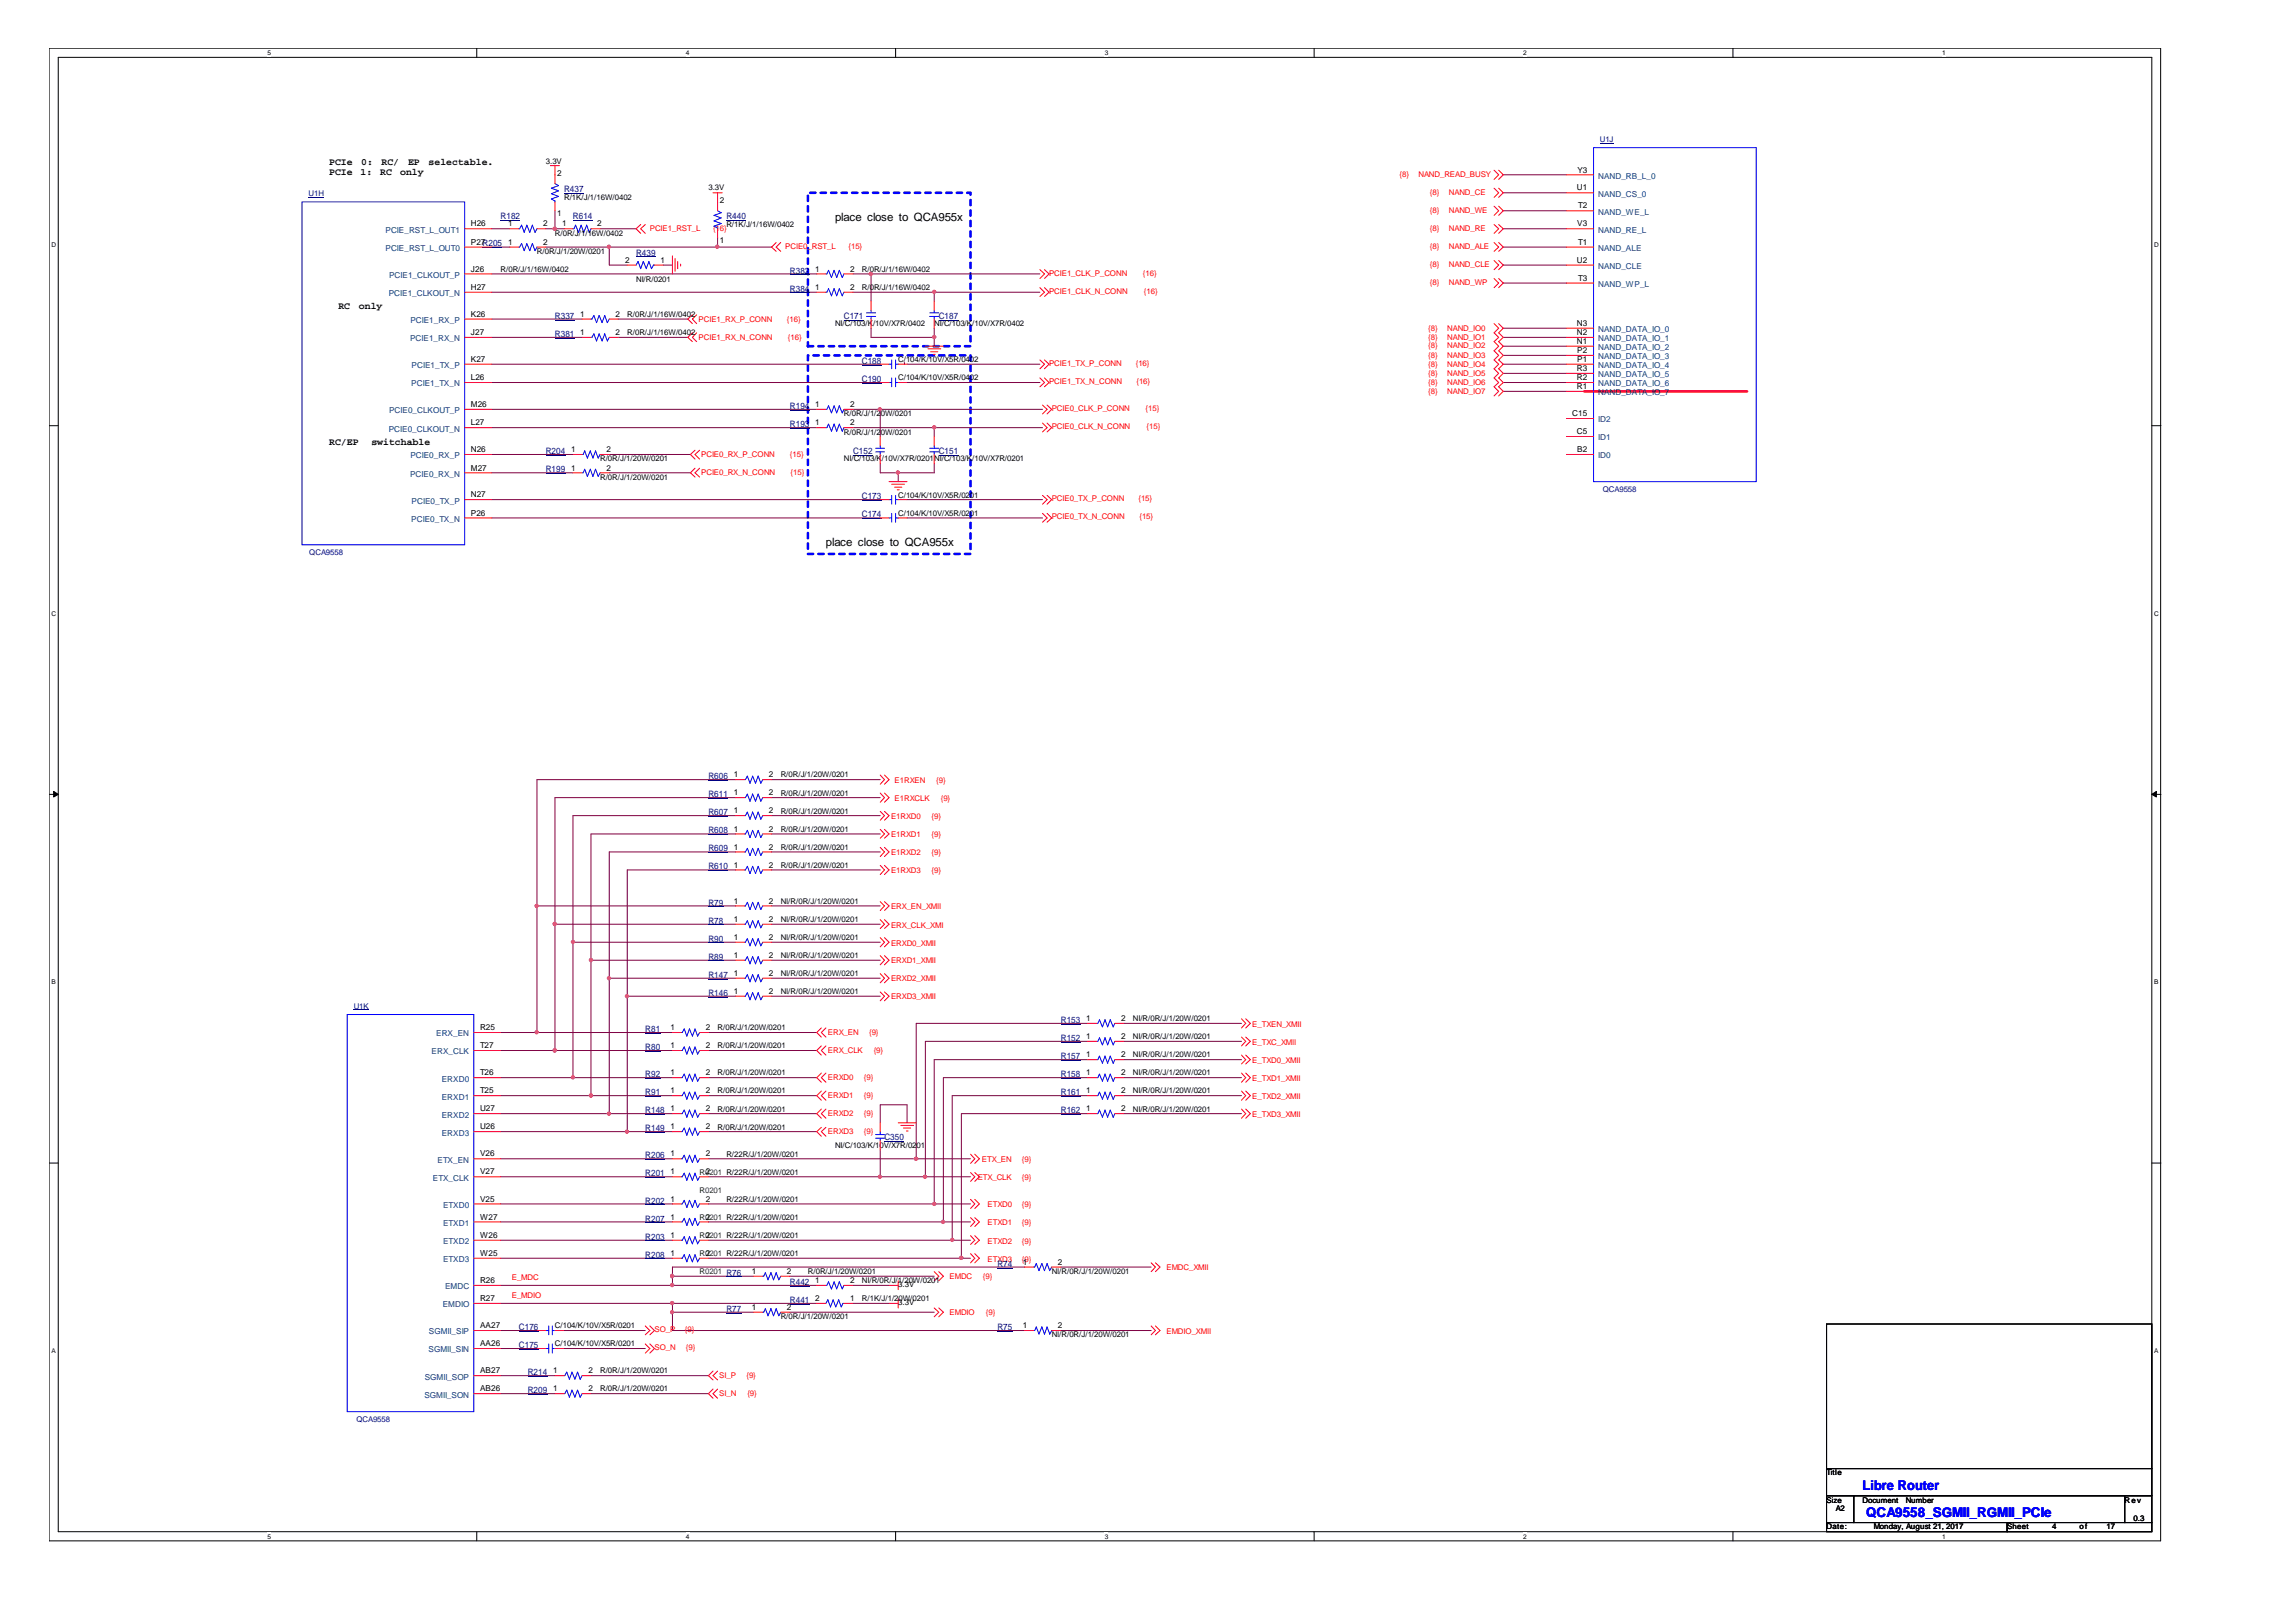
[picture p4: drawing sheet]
<svg xmlns="http://www.w3.org/2000/svg" width="297mm" height="210mm" viewBox="0 0 297 210" stroke-linecap="round" stroke-linejoin="round" font-family="sans-serif">
<defs><g id="words">
<g font-size="1.7" fill="#00f">
<text x="241" y="192.8">Libre Router</text>
<text x="241.4" y="196.3">QCA9558_SGMII_RGMII_PCIe</text>
</g>
<g font-size="1.5">
<text x="108" y="28.6">place close to QCA955x</text>
<text x="106.8" y="70.7">place close to QCA955x</text>
</g>
<g font-size="1.3">
<text x="42.6" y="21.4">PCIe</text>
<text x="42.6" y="22.6">PCIe</text>
<text x="46.7" y="22.6">1:</text>
<text x="46.7" y="21.4">0:</text>
<text x="49.2" y="22.6">RC</text>
<text x="49.4" y="21.4">RC/</text>
<text x="51.8" y="22.6">only</text>
<text x="52.8" y="21.4">EP</text>
<text x="55.5" y="21.4">selectable.</text>
<text x="43.8" y="40">RC</text>
<text x="46.4" y="40">only</text>
<text x="42.6" y="57.5">RC/EP</text>
<text x="48" y="57.5">switchable</text>
</g>
<g font-size="1.1">
<text x="72.1" y="22.7">2</text>
<text x="204.1" y="22.3">Y3</text>
<text x="60.9" y="29.3">H26</text>
<text x="65.7" y="29.3">1</text>
<text x="70.3" y="29.3">2</text>
<text x="72.1" y="27.9">1</text>
<text x="72.7" y="29.3">1</text>
<text x="77.3" y="29.3">2</text>
<text x="93.1" y="26.3">2</text>
<text x="204" y="24.7">U1</text>
<text x="204" y="29.3">V3</text>
<text x="204.2" y="27">T2</text>
<text x="60.9" y="31.7">P27R205</text>
<text x="60.9" y="35.2">J26</text>
<text x="65.7" y="31.7">1</text>
<text x="70.3" y="31.7">2</text>
<text x="80.9" y="34">2</text>
<text x="85.5" y="34">1</text>
<text x="93.1" y="31.4">1</text>
<text x="105.5" y="35.2">1</text>
<text x="110" y="35.2">2</text>
<text x="204" y="34">U2</text>
<text x="204.2" y="31.7">T1</text>
<text x="60.9" y="37.5">H27</text>
<text x="60.9" y="41">K26</text>
<text x="75.1" y="41">1</text>
<text x="79.6" y="41">2</text>
<text x="105.5" y="37.5">1</text>
<text x="110" y="37.5">2</text>
<text x="204.2" y="36.3">T3</text>
<text x="60.9" y="43.4">J27</text>
<text x="60.9" y="46.8">K27</text>
<text x="75.1" y="43.4">1</text>
<text x="79.6" y="43.4">2</text>
<text x="204" y="42.2">N3</text>
<text x="204" y="43.4">N2</text>
<text x="204" y="44.5">N1</text>
<text x="204" y="45.7">P2</text>
<text x="204" y="46.8">P1</text>
<text x="60.9" y="49.2">L26</text>
<text x="60.9" y="52.7">M26</text>
<text x="105.5" y="52.7">1</text>
<text x="110" y="52.7">2</text>
<text x="203.4" y="53.9">C15</text>
<text x="204" y="48">R3</text>
<text x="204" y="49.2">R2</text>
<text x="204" y="50.3">R1</text>
<text x="60.9" y="55">L27</text>
<text x="60.9" y="58.5">N26</text>
<text x="73.9" y="58.5">1</text>
<text x="78.4" y="58.5">2</text>
<text x="105.5" y="55">1</text>
<text x="110" y="55">2</text>
<text x="204" y="56.2">C5</text>
<text x="204" y="58.5">B2</text>
<text x="60.9" y="60.9">M27</text>
<text x="60.9" y="64.4">N27</text>
<text x="73.9" y="60.9">1</text>
<text x="78.4" y="60.9">2</text>
<text x="60.9" y="66.7">P26</text>
<text x="95" y="100.6">1</text>
<text x="99.5" y="100.6">2</text>
<text x="95" y="107.6">1</text>
<text x="95" y="102.9">1</text>
<text x="95" y="105.3">1</text>
<text x="99.5" y="107.6">2</text>
<text x="99.5" y="102.9">2</text>
<text x="99.5" y="105.3">2</text>
<text x="95" y="110">1</text>
<text x="95" y="112.3">1</text>
<text x="99.5" y="110">2</text>
<text x="99.5" y="112.3">2</text>
<text x="95" y="116.9">1</text>
<text x="95" y="119.3">1</text>
<text x="99.5" y="116.9">2</text>
<text x="99.5" y="119.3">2</text>
<text x="95" y="121.6">1</text>
<text x="95" y="124">1</text>
<text x="99.5" y="121.6">2</text>
<text x="99.5" y="124">2</text>
<text x="95" y="126.3">1</text>
<text x="95" y="128.6">1</text>
<text x="99.5" y="126.3">2</text>
<text x="99.5" y="128.6">2</text>
<text x="62.1" y="135.7">T27</text>
<text x="62.1" y="133.3">R25</text>
<text x="86.7" y="133.3">1</text>
<text x="86.7" y="135.7">1</text>
<text x="91.3" y="133.3">2</text>
<text x="91.3" y="135.7">2</text>
<text x="140.5" y="136.8">1</text>
<text x="140.5" y="132.1">1</text>
<text x="140.5" y="134.5">1</text>
<text x="145" y="136.8">2</text>
<text x="145" y="132.1">2</text>
<text x="145" y="134.5">2</text>
<text x="62.1" y="139.2">T26</text>
<text x="62.1" y="141.5">T25</text>
<text x="62.1" y="143.8">U27</text>
<text x="86.7" y="139.2">1</text>
<text x="86.7" y="141.5">1</text>
<text x="86.7" y="143.8">1</text>
<text x="91.3" y="139.2">2</text>
<text x="91.3" y="141.5">2</text>
<text x="91.3" y="143.8">2</text>
<text x="140.5" y="143.8">1</text>
<text x="140.5" y="139.2">1</text>
<text x="140.5" y="141.5">1</text>
<text x="145" y="143.8">2</text>
<text x="145" y="139.2">2</text>
<text x="145" y="141.5">2</text>
<text x="62.1" y="146.1">U26</text>
<text x="62.1" y="149.7">V26</text>
<text x="86.7" y="149.7">1</text>
<text x="86.7" y="146.1">1</text>
<text x="91.3" y="149.7">2</text>
<text x="91.3" y="146.1">2</text>
<text x="62.1" y="152">V27</text>
<text x="62.1" y="155.5">V25</text>
<text x="86.7" y="155.5">1</text>
<text x="86.7" y="152">1</text>
<text x="91.3" y="155.5">2</text>
<text x="91.3" y="152">2</text>
<text x="62.1" y="157.8">W27</text>
<text x="62.1" y="160.2">W26</text>
<text x="86.7" y="157.8">1</text>
<text x="86.7" y="160.2">1</text>
<text x="91.3" y="157.8">2</text>
<text x="91.3" y="160.2">2</text>
<text x="62.1" y="162.5">W25</text>
<text x="62.1" y="166">R26</text>
<text x="86.7" y="162.5">1</text>
<text x="91.3" y="162.5">2</text>
<text x="97.3" y="164.9">1</text>
<text x="101.8" y="164.9">2</text>
<text x="105.5" y="166">1</text>
<text x="110" y="166">2</text>
<text x="132.3" y="163.7">1</text>
<text x="136.9" y="163.7">2</text>
<text x="62.1" y="168.4">R27</text>
<text x="62.1" y="171.9">AA27</text>
<text x="97.3" y="169.5">1</text>
<text x="101.8" y="169.5">2</text>
<text x="105.5" y="168.4">2</text>
<text x="110" y="168.4">1</text>
<text x="132.3" y="171.9">1</text>
<text x="136.9" y="171.9">2</text>
<text x="62.1" y="174.2">AA26</text>
<text x="62.1" y="177.7">AB27</text>
<text x="71.6" y="177.7">1</text>
<text x="76.1" y="177.7">2</text>
<text x="62.1" y="180.1">AB26</text>
<text x="71.6" y="180.1">1</text>
<text x="76.1" y="180.1">2</text>
</g>
<g font-size="1.1" fill="#004080">
<text x="206.8" y="23.1">NAND_RB_L_0</text>
<text x="206.8" y="25.5">NAND_CS_0</text>
<text x="206.8" y="27.8">NAND_WE_L</text>
<text x="49.9" y="30.1">PCIE_RST_L_OUT1</text>
<text x="49.9" y="32.5">PCIE_RST_L_OUT0</text>
<text x="50.3" y="36">PCIE1_CLKOUT_P</text>
<text x="206.8" y="30.1">NAND_RE_L</text>
<text x="206.8" y="32.5">NAND_ALE</text>
<text x="206.8" y="34.8">NAND_CLE</text>
<text x="50.3" y="38.3">PCIE1_CLKOUT_N</text>
<text x="53.1" y="41.8">PCIE1_RX_P</text>
<text x="206.8" y="37.1">NAND_WP_L</text>
<text x="53" y="44.2">PCIE1_RX_N</text>
<text x="53.3" y="47.6">PCIE1_TX_P</text>
<text x="206.8" y="43">NAND_DATA_IO_0</text>
<text x="206.8" y="44.2">NAND_DATA_IO_1</text>
<text x="206.8" y="45.3">NAND_DATA_IO_2</text>
<text x="206.8" y="46.5">NAND_DATA_IO_3</text>
<text x="206.8" y="47.6">NAND_DATA_IO_4</text>
<text x="50.3" y="53.5">PCIE0_CLKOUT_P</text>
<text x="53.2" y="50">PCIE1_TX_N</text>
<text x="206.8" y="48.8">NAND_DATA_IO_5</text>
<text x="206.8" y="50">NAND_DATA_IO_6</text>
<text x="206.8" y="51.2">NAND_DATA_IO_7</text>
<text x="50.3" y="55.9">PCIE0_CLKOUT_N</text>
<text x="53.1" y="59.3">PCIE0_RX_P</text>
<text x="206.8" y="54.7">ID2</text>
<text x="206.8" y="57">ID1</text>
<text x="206.8" y="59.3">ID0</text>
<text x="53" y="61.7">PCIE0_RX_N</text>
<text x="53.3" y="65.2">PCIE0_TX_P</text>
<text x="53.2" y="67.5">PCIE0_TX_N</text>
<text x="55.8" y="136.5">ERX_CLK</text>
<text x="56.4" y="134.1">ERX_EN</text>
<text x="57.1" y="140">ERXD0</text>
<text x="57.1" y="142.3">ERXD1</text>
<text x="57.1" y="144.6">ERXD2</text>
<text x="57.1" y="147">ERXD3</text>
<text x="56" y="152.8">ETX_CLK</text>
<text x="56.6" y="150.5">ETX_EN</text>
<text x="57.3" y="156.3">ETXD0</text>
<text x="57.3" y="158.6">ETXD1</text>
<text x="57.3" y="161">ETXD2</text>
<text x="57.3" y="163.3">ETXD3</text>
<text x="57.6" y="166.8">EMDC</text>
<text x="55.5" y="172.7">SGMII_SIP</text>
<text x="57.3" y="169.2">EMDIO</text>
<text x="54.9" y="178.5">SGMII_SOP</text>
<text x="55.5" y="175">SGMII_SIN</text>
<text x="54.9" y="180.9">SGMII_SON</text>
</g>
<g font-size="1.1" fill="#000080">
<text x="64.8" y="28.4">R182</text>
<text x="73" y="24.9">R437</text>
<text x="74.1" y="28.4">R614</text>
<text x="94" y="28.4">R440</text>
<text x="82.3" y="33.1">R439</text>
<text x="102.2" y="35.4">R382</text>
<text x="71.8" y="41.2">R337</text>
<text x="102.2" y="37.7">R384</text>
<text x="109.2" y="41.2">C171</text>
<text x="121.5" y="41.2">C187</text>
<text x="71.8" y="43.6">R381</text>
<text x="111.5" y="47.1">C188</text>
<text x="102.2" y="52.9">R194</text>
<text x="111.5" y="49.4">C190</text>
<text x="70.6" y="58.8">R204</text>
<text x="102.2" y="55.3">R193</text>
<text x="110.4" y="58.8">C152</text>
<text x="121.5" y="58.8">C151</text>
<text x="70.6" y="61.1">R199</text>
<text x="111.5" y="64.6">C173</text>
<text x="111.5" y="66.9">C174</text>
<text x="91.7" y="100.8">R606</text>
<text x="91.7" y="107.8">R608</text>
<text x="91.7" y="103.2">R611</text>
<text x="91.7" y="105.5">R607</text>
<text x="91.7" y="110.2">R609</text>
<text x="91.7" y="112.5">R610</text>
<text x="91.7" y="117.2">R79</text>
<text x="91.7" y="119.5">R78</text>
<text x="91.7" y="121.8">R90</text>
<text x="91.7" y="124.2">R89</text>
<text x="91.7" y="126.5">R147</text>
<text x="91.7" y="128.9">R146</text>
<text x="83.5" y="133.5">R81</text>
<text x="83.5" y="135.9">R80</text>
<text x="137.2" y="137">R157</text>
<text x="137.2" y="132.4">R153</text>
<text x="137.2" y="134.7">R152</text>
<text x="83.5" y="139.4">R92</text>
<text x="83.5" y="141.7">R91</text>
<text x="137.2" y="139.4">R158</text>
<text x="137.2" y="141.7">R161</text>
<text x="83.5" y="149.9">R206</text>
<text x="83.5" y="144.1">R148</text>
<text x="83.5" y="146.4">R149</text>
<text x="114.4" y="147.5">C350</text>
<text x="137.2" y="144.1">R162</text>
<text x="83.5" y="155.8">R202</text>
<text x="83.5" y="152.2">R201</text>
<text x="83.5" y="158.1">R207</text>
<text x="83.5" y="160.4">R203</text>
<text x="83.5" y="162.7">R208</text>
<text x="102.2" y="166.3">R442</text>
<text x="129" y="163.9">R74</text>
<text x="67.1" y="172.1">C176</text>
<text x="94" y="169.8">R77</text>
<text x="102.2" y="168.6">R441</text>
<text x="129" y="172.1">R75</text>
<text x="67.1" y="174.4">C175</text>
<text x="68.3" y="177.9">R214</text>
<text x="68.3" y="180.3">R209</text>
</g>
<g font-size="1">
<text x="70.6" y="21.2">3.3V</text>
<text x="73" y="25.8">R/1K/J/1/16W/0402</text>
<text x="91.7" y="24.7">3.3V</text>
<text x="94" y="29.4">R/1K/J/1/16W/0402</text>
<text x="64.8" y="35.2">R/0R/J/1/16W/0402</text>
<text x="69.5" y="32.9">R/0R/J/1/20W/0201</text>
<text x="71.8" y="30.5">R/0R/J/1/16W/0402</text>
<text x="111.5" y="35.2">R/0R/J/1/16W/0402</text>
<text x="81.2" y="41">R/0R/J/1/16W/0402</text>
<text x="82.3" y="36.5">NI/R/0201</text>
<text x="111.5" y="37.5">R/0R/J/1/16W/0402</text>
<text x="81.2" y="43.4">R/0R/J/1/16W/0402</text>
<text x="108" y="42.2">NI/C/103/K/10V/X7R/0402</text>
<text x="116.2" y="46.9">C/104/K/10V/X5R/0402</text>
<text x="120.9" y="42.2">NI/C/103/K</text>
<text x="125.8" y="42.2">/10V/X7R/0402</text>
<text x="109.2" y="53.9">R/0R/J/1/20W/0201</text>
<text x="116.2" y="49.2">C/104/K/10V/X5R/0402</text>
<text x="77.6" y="59.7">R/0R/J/1/20W/0201</text>
<text x="109.2" y="56.2">R/0R/J/1/20W/0201</text>
<text x="109.2" y="59.7">NI/C/103/K/10V/X7R/0201NI/C/103/K</text>
<text x="125.8" y="59.7">/10V/X7R/0201</text>
<text x="77.6" y="62.1">R/0R/J/1/20W/0201</text>
<text x="116.2" y="64.4">C/104/K/10V/X5R/0201</text>
<text x="116.2" y="66.7">C/104/K/10V/X5R/0201</text>
<text x="101" y="100.6">R/0R/J/1/20W/0201</text>
<text x="101" y="107.6">R/0R/J/1/20W/0201</text>
<text x="101" y="103">R/0R/J/1/20W/0201</text>
<text x="101" y="105.3">R/0R/J/1/20W/0201</text>
<text x="101" y="110">R/0R/J/1/20W/0201</text>
<text x="101" y="112.3">R/0R/J/1/20W/0201</text>
<text x="101" y="117">NI/R/0R/J/1/20W/0201</text>
<text x="101" y="119.3">NI/R/0R/J/1/20W/0201</text>
<text x="101" y="121.6">NI/R/0R/J/1/20W/0201</text>
<text x="101" y="124">NI/R/0R/J/1/20W/0201</text>
<text x="101" y="126.3">NI/R/0R/J/1/20W/0201</text>
<text x="101" y="128.7">NI/R/0R/J/1/20W/0201</text>
<text x="92.8" y="133.3">R/0R/J/1/20W/0201</text>
<text x="92.8" y="135.7">R/0R/J/1/20W/0201</text>
<text x="146.6" y="136.8">NI/R/0R/J/1/20W/0201</text>
<text x="146.6" y="132.2">NI/R/0R/J/1/20W/0201</text>
<text x="146.6" y="134.5">NI/R/0R/J/1/20W/0201</text>
<text x="92.8" y="139.2">R/0R/J/1/20W/0201</text>
<text x="92.8" y="141.5">R/0R/J/1/20W/0201</text>
<text x="92.8" y="143.9">R/0R/J/1/20W/0201</text>
<text x="146.6" y="143.9">NI/R/0R/J/1/20W/0201</text>
<text x="146.6" y="139.2">NI/R/0R/J/1/20W/0201</text>
<text x="146.6" y="141.5">NI/R/0R/J/1/20W/0201</text>
<text x="92.8" y="146.2">R/0R/J/1/20W/0201</text>
<text x="94" y="149.7">R/22R/J/1/20W/0201</text>
<text x="108" y="148.5">NI/C/103/K/10V/X7R/0201</text>
<text x="94" y="155.5">R/22R/J/1/20W/0201</text>
<text x="104.5" y="164.9">R/0R/J/1/20W/0201</text>
<text x="111.5" y="166">NI/R/0R/J/1/20W/0201</text>
<text x="116.2" y="166.5">3.3V</text>
<text x="136.1" y="164.9">NI/R/0R/J/1/20W/0201</text>
<text x="71.8" y="171.9">C/104/K/10V/X5R/0201</text>
<text x="101" y="170.7">R/0R/J/1/20W/0201</text>
<text x="111.5" y="168.4">R/1K/J/1/20W/0201</text>
<text x="116.2" y="168.8">3.3V</text>
<text x="136.1" y="173.1">NI/R/0R/J/1/20W/0201</text>
<text x="71.8" y="174.2">C/104/K/10V/X5R/0201</text>
<text x="77.6" y="177.7">R/0R/J/1/20W/0201</text>
<text x="77.6" y="180.1">R/0R/J/1/20W/0201</text>
<text x="236.3" y="190.9">Title</text>
<text x="236.3" y="194.5">Size</text>
<text x="236.3" y="197.9">Date:</text>
<text x="237.5" y="195.6">A2</text>
<text x="241" y="194.5">Document</text>
<text x="242.4" y="197.9">Monday, August 21, 2017</text>
<text x="246.5" y="194.5">Number</text>
<text x="259.7" y="197.9">Sheet</text>
<text x="265.5" y="197.9">4</text>
<text x="269" y="197.9">of</text>
<text x="272.5" y="197.9">17</text>
<text x="274.9" y="194.5">Rev</text>
<text x="276" y="196.8">0.3</text>
</g>
<g font-size="1" fill="#f00">
<text x="181.1" y="22.9">{8}</text>
<text x="183.5" y="22.9">NAND_READ_BUSY</text>
<text x="84.1" y="29.9">PCIE1_RST_L</text>
<text x="92.2" y="29.9">{16}</text>
<text x="185" y="27.6">{8}</text>
<text x="185" y="29.9">{8}</text>
<text x="185" y="25.2">{8}</text>
<text x="187.5" y="27.6">NAND_WE</text>
<text x="187.5" y="29.9">NAND_RE</text>
<text x="187.5" y="25.2">NAND_CE</text>
<text x="101.6" y="32.3">PCIE0_RST_L</text>
<text x="109.8" y="32.3">{15}</text>
<text x="135.7" y="35.7">PCIE1_CLK_P_CONN</text>
<text x="147.9" y="35.7">{16}</text>
<text x="185" y="32.3">{8}</text>
<text x="185" y="34.6">{8}</text>
<text x="187.5" y="32.3">NAND_ALE</text>
<text x="187.5" y="34.6">NAND_CLE</text>
<text x="90.4" y="41.6">PCIE1_RX_P_CONN</text>
<text x="101.8" y="41.6">{16}</text>
<text x="135.7" y="38">PCIE1_CLK_N_CONN</text>
<text x="148" y="38">{16}</text>
<text x="185" y="36.9">{8}</text>
<text x="187.5" y="36.9">NAND_WP</text>
<text x="90.4" y="44">PCIE1_RX_N_CONN</text>
<text x="101.9" y="44">{16}</text>
<text x="135.7" y="47.3">PCIE1_TX_P_CONN</text>
<text x="146.9" y="47.3">{16}</text>
<text x="184.8" y="47.5">{8}</text>
<text x="184.8" y="46.3">{8}</text>
<text x="184.8" y="45.1">{8}</text>
<text x="184.8" y="44">{8}</text>
<text x="184.8" y="42.8">{8}</text>
<text x="187.2" y="47.5">NAND_IO4</text>
<text x="187.2" y="46.3">NAND_IO3</text>
<text x="187.2" y="45.1">NAND_IO2</text>
<text x="187.2" y="44">NAND_IO1</text>
<text x="187.2" y="42.8">NAND_IO0</text>
<text x="135.7" y="49.7">PCIE1_TX_N_CONN</text>
<text x="136.1" y="53.2">PCIE0_CLK_P_CONN</text>
<text x="147" y="49.7">{16}</text>
<text x="148.2" y="53.2">{15}</text>
<text x="184.8" y="50.9">{8}</text>
<text x="184.8" y="49.8">{8}</text>
<text x="184.8" y="48.6">{8}</text>
<text x="187.2" y="50.9">NAND_IO7</text>
<text x="187.2" y="49.8">NAND_IO6</text>
<text x="187.2" y="48.6">NAND_IO5</text>
<text x="90.7" y="59.2">PCIE0_RX_P_CONN</text>
<text x="102.2" y="59.2">{15}</text>
<text x="136.1" y="55.5">PCIE0_CLK_N_CONN</text>
<text x="148.3" y="55.5">{15}</text>
<text x="90.7" y="61.5">PCIE0_RX_N_CONN</text>
<text x="102.3" y="61.5">{15}</text>
<text x="136.1" y="64.9">PCIE0_TX_P_CONN</text>
<text x="147.3" y="64.9">{15}</text>
<text x="136.1" y="67.2">PCIE0_TX_N_CONN</text>
<text x="147.4" y="67.2">{15}</text>
<text x="115.7" y="101.3">E1RXEN</text>
<text x="121.1" y="101.3">{9}</text>
<text x="115.3" y="106">E1RXD0</text>
<text x="115.7" y="103.6">E1RXCLK</text>
<text x="120.5" y="106">{9}</text>
<text x="121.7" y="103.6">{9}</text>
<text x="115.3" y="108.3">E1RXD1</text>
<text x="115.3" y="110.7">E1RXD2</text>
<text x="115.3" y="113">E1RXD3</text>
<text x="120.5" y="108.3">{9}</text>
<text x="120.5" y="110.7">{9}</text>
<text x="120.5" y="113">{9}</text>
<text x="115.3" y="117.7">ERX_EN_XMII</text>
<text x="115.3" y="120">ERX_CLK_XMI</text>
<text x="115.3" y="122.4">ERXD0_XMII</text>
<text x="115.3" y="124.7">ERXD1_XMII</text>
<text x="115.3" y="127">ERXD2_XMII</text>
<text x="115.3" y="129.3">ERXD3_XMII</text>
<text x="107.1" y="133.9">ERX_EN</text>
<text x="107.1" y="136.2">ERX_CLK</text>
<text x="112.4" y="133.9">{9}</text>
<text x="113" y="136.2">{9}</text>
<text x="162" y="132.9">E_TXEN_XMII</text>
<text x="162" y="135.2">E_TXC_XMII</text>
<text x="162" y="137.6">E_TXD0_XMII</text>
<text x="107.1" y="142.1">ERXD1</text>
<text x="107.1" y="139.8">ERXD0</text>
<text x="111.8" y="142.1">{9}</text>
<text x="111.8" y="139.8">{9}</text>
<text x="162" y="139.9">E_TXD1_XMII</text>
<text x="162" y="142.2">E_TXD2_XMII</text>
<text x="107.1" y="144.4">ERXD2</text>
<text x="107.1" y="146.8">ERXD3</text>
<text x="111.8" y="144.4">{9}</text>
<text x="111.8" y="146.8">{9}</text>
<text x="162" y="144.5">E_TXD3_XMII</text>
<text x="126.5" y="152.7">ETX_CLK</text>
<text x="127" y="150.4">ETX_EN</text>
<text x="132.2" y="150.4">{9}</text>
<text x="132.2" y="152.7">{9}</text>
<text x="127.8" y="156.2">ETXD0</text>
<text x="127.8" y="158.6">ETXD1</text>
<text x="127.8" y="160.9">ETXD2</text>
<text x="132.2" y="156.2">{9}</text>
<text x="132.2" y="158.6">{9}</text>
<text x="132.2" y="160.9">{9}</text>
<text x="66.2" y="165.7">E_MDC</text>
<text x="66.2" y="168">E_MDIO</text>
<text x="122.9" y="165.6">EMDC</text>
<text x="127.2" y="165.6">{9}</text>
<text x="127.8" y="163.3">ETXD3</text>
<text x="132.2" y="163.3">{9}</text>
<text x="150.9" y="164.4">EMDC_XMII</text>
<text x="84.7" y="172.4">SO_P</text>
<text x="88.6" y="172.4">{9}</text>
<text x="122.9" y="170.2">EMDIO</text>
<text x="127.6" y="170.2">{9}</text>
<text x="150.9" y="172.6">EMDIO_XMII</text>
<text x="84.7" y="174.7">SO_N</text>
<text x="88.7" y="174.7">{9}</text>
<text x="93" y="178.3">SI_P</text>
<text x="96.6" y="178.3">{9}</text>
<text x="93" y="180.7">SI_N</text>
<text x="96.7" y="180.7">{9}</text>
</g>
<g font-size="1" fill="#000080">
<text x="207" y="18.3">U1J</text>
<text x="39.9" y="25.4">U1H</text>
<text x="207.3" y="63.7">QCA9558</text>
<text x="40" y="71.9">QCA9558</text>
<text x="45.8" y="130.5">U1K</text>
<text x="46.1" y="184">QCA9558</text>
</g>
<g font-size="1" fill="#008000">
<text x="90.5" y="152">R0201 R/22R/J/1/20W/0201</text>
<text x="90.5" y="154.4">R0201</text>
<text x="90.5" y="157.9">R0201 R/22R/J/1/20W/0201</text>
<text x="90.5" y="160.2">R0201 R/22R/J/1/20W/0201</text>
<text x="90.5" y="162.5">R0201 R/22R/J/1/20W/0201</text>
<text x="90.5" y="164.9">R0201 R76</text>
</g>
<g font-size=".8">
<text x="34.6" y="7.1">5</text>
<text x="88.7" y="7.1">4</text>
<text x="142.9" y="7.1">3</text>
<text x="197.1" y="7.1">2</text>
<text x="251.2" y="7.1">1</text>
<text x="6.6" y="32">D</text>
<text x="278.7" y="32">D</text>
<text x="6.6" y="79.7">C</text>
<text x="278.7" y="79.7">C</text>
<text x="6.6" y="127.4">B</text>
<text x="278.7" y="127.4">B</text>
<text x="6.6" y="175.1">A</text>
<text x="278.7" y="175.1">A</text>
<text x="34.6" y="199.1">5</text>
<text x="88.7" y="199.1">4</text>
<text x="142.9" y="199.1">3</text>
<text x="197.1" y="199.1">2</text>
<text x="251.2" y="199.1">1</text>
</g>
</g></defs>
<path d="M6.3 6.2h273.2v193.2h-273.2zM7.5 7.4h270.9v190.8h-270.9z" fill="none" stroke="#000" stroke-width=".13"/>
<g fill="#fff">
<path d="M34.6 6.3h.5v1h-.5z"/>
<path d="M34.6 198.3h.5v1h-.5z"/>
</g>
<path d="M61.7 6.2v1.2M61.7 198.2v1.2" fill="none" stroke="#000" stroke-width=".13"/>
<g fill="#fff">
<path d="M88.7 6.3h.5v1h-.5z"/>
<path d="M88.7 198.3h.5v1h-.5z"/>
</g>
<path d="M115.9 6.2v1.2M115.9 198.2v1.2" fill="none" stroke="#000" stroke-width=".13"/>
<g fill="#fff">
<path d="M142.9 6.3h.5v1h-.5z"/>
<path d="M142.9 198.3h.5v1h-.5z"/>
</g>
<path d="M170 6.2v1.2M170 198.2v1.2" fill="none" stroke="#000" stroke-width=".13"/>
<g fill="#fff">
<path d="M197.1 6.3h.4v1h-.4z"/>
<path d="M197.1 198.3h.4v1h-.4z"/>
</g>
<path d="M224.2 6.2v1.2M224.2 198.2v1.2" fill="none" stroke="#000" stroke-width=".13"/>
<g fill="#fff">
<path d="M251.2 6.3h.5v1h-.5z"/>
<path d="M251.2 198.3h.5v1h-.5z"/>
<path d="M6.6 31.2h.6v1h-.6z"/>
<path d="M278.7 31.2h.6v1h-.6z"/>
<path d="M6.6 78.9h.6v1h-.6z"/>
<path d="M278.7 78.9h.6v1h-.6z"/>
</g>
<path d="M6.3 55.1h1.2M278.4 55.1h1.2" fill="none" stroke="#000" stroke-width=".13"/>
<g fill="#fff">
<path d="M6.6 126.6h.6v1h-.6z"/>
<path d="M278.7 126.6h.5v1h-.5z"/>
</g>
<path d="M6.3 102.8h1.2M278.4 102.8h1.2" fill="none" stroke="#000" stroke-width=".13"/>
<g fill="#000" stroke="#000" stroke-width=".13">
<path d="M6.9 102.4l.6 .4-.6 .3z" fill-rule="evenodd"/>
<path d="M278.4 102.8l.6-.4v.7z" fill-rule="evenodd"/>
</g>
<g fill="#fff">
<path d="M6.6 174.3h.6v1h-.6z"/>
<path d="M278.7 174.3h.5v1h-.5z"/>
</g>
<path d="M6.3 150.5h1.2M278.4 150.5h1.2M236.3 171.3h42.1v18.7h-42.1zM236.3 190h42.1v3.6h-42.1zM236.3 193.6h3.5v3.4h-3.5zM236.3 197h23.4v1.2h-23.4zM239.8 193.6h35.1v3.4h-35.1zM259.7 197h18.7v1.2h-18.7zM274.9 193.6h3.5v3.4h-3.5z" fill="none" stroke="#000" stroke-width=".13"/>
<path d="M205 50.6h21" fill="none" stroke="#f00" stroke-width=".34"/>
<path d="M104.5 24.9h21.1v19.9h-21.1zM104.5 46h21.1v25.7h-21.1z" fill="none" stroke="#00f" stroke-width=".34" stroke-dasharray=".7 .7"/>
<g fill="none" stroke="#800040" stroke-width=".13">
<path d="M63.6 32h2.4M63.6 29.6h2.4M63.6 37.8h42.1M63.6 35.4h42.1M70.6 32h29.2M70.6 29.6h2.4M71.8 27.3v2.3M77.6 29.6h4.7M78.8 32v2.3h2.4M85.8 34.3h1.2M92.8 30.8v1.2M110.4 37.8h24.1"/>
<path d="M110.4 35.4h24.1M112.7 35.4v3.6M120.9 37.8v1.2M194.5 32h8.1M194.5 29.6h8.1M194.5 34.3h8.1M194.5 22.6h8.1M194.5 24.9h8.1M194.5 27.3h8.1M194.5 36.6h8.1M63.6 58.8h10.5M63.6 55.3h42.1"/>
<path d="M63.6 53h42.1M63.6 41.3h11.7M63.6 43.7h11.7M63.6 47.1h50.3M63.6 49.5h50.3M78.8 58.8h10.5M80 41.3h9M80 43.7h9M110.4 55.3h24.5M110.4 53h24.5M112.7 42.5v1.2h8.2M113.9 53v3.5"/>
<path d="M117 46.9v.2M117.3 47.1h17.2M117.3 49.5h17.2M120.9 42.5v2.3M120.9 55.3v1.2M194.5 43.7h8.1M194.5 47.1h8.1M194.5 49.5h8.1M194.5 50.6h8.1M194.5 42.5h8.1M194.5 44.8h8.1M194.5 46h8.1"/>
<path d="M194.5 48.3h8.1M63.6 64.7h50.3M63.6 67h50.3M63.6 61.2h10.5M78.8 61.2h10.5M113.9 60v1.2h7v-1.2M116.2 61.2v1.1M117.3 64.7h17.6M117.3 67h17.6M69.5 117.2h25.7M71.8 119.6h23.4M95.2 103.2h-23.4v32.7"/>
<path d="M95.2 100.9h-25.7v32.7M95.2 105.6h-21.1v33.9M95.2 107.9h-18.7v33.9M95.2 110.3h-16.4v33.8M95.2 112.6h-14v33.8M99.8 103.2h14.1M99.8 100.9h14.1M99.8 105.6h14.1M99.8 107.9h14.1M99.8 110.3h14.1M99.8 112.6h14.1M99.8 117.2h14.1"/>
<path d="M99.8 119.6h14.1M64.8 139.5h22.2M64.8 133.6h22.2M64.8 135.9h22.2M74.1 121.9h21.1M76.5 124.3h18.7M78.8 126.6h16.4M81.2 128.9h14M91.7 139.5h14M91.7 133.6h14M91.7 135.9h14M99.8 121.9h14.1"/>
<path d="M99.8 124.3h14.1M99.8 126.6h14.1M99.8 128.9h14.1M140.7 139.5h-18.7v18.6M140.7 137.1h-19.8v18.7M140.7 132.4h-22.2v17.6M140.7 134.8h-21v17.5M145.4 139.5h15.2M145.4 132.4h15.2M145.4 134.8h15.2M145.4 137.1h15.2M64.8 141.8h22.2"/>
<path d="M64.8 144.1h22.2M64.8 146.4h22.2M64.8 155.8h22.2M64.8 158.1h22.2M64.8 150h22.2M64.8 152.3h22.2M91.7 141.8h14M91.7 144.1h14M91.7 146.4h14M91.7 155.8h33.9M91.7 158.1h33.9M91.7 150h33.9"/>
<path d="M91.7 152.3h33.9M113.9 145.3v-2.3h3.4v2.3M113.9 148.8v3.5M140.7 141.8h-17.5v18.7M140.7 144.1h-16.3v18.7M145.4 141.8h15.2M145.4 144.1h15.2M64.8 172.2h4.7M64.8 174.5h4.7M64.8 178h7M64.8 166.3h40.9M64.8 160.5h22.2"/>
<path d="M64.8 162.8h22.2M64.8 168.7h40.9M73 172.2h10.5M73 174.5h10.5M76.5 178h15.2M87 168.7v3.5h45.5M87 165.2h10.5M87 169.8h10.5M91.7 160.5h33.9M91.7 162.8h33.9M102.2 165.2h18.7M102.2 169.8h18.7"/>
<path d="M110.4 166.3h4.6M110.4 168.7h4.6M132.5 164h-45.5v2.3M137.2 172.2h11.7M137.2 164h11.7M64.8 180.4h7M76.5 180.4h15.2"/>
</g>
<g fill="#f0f" stroke="#f0f" stroke-width=".13">
<path d="M74 139.3h.3v.1v.2h-.2h-.1z" fill-rule="evenodd"/>
<path d="M120.7 55.1h.3l.1 .2-.1 .1-.1 .1-.2-.1z" fill-rule="evenodd"/>
<path d="M113.7 52.8h.3v.2v.1l-.2 .1-.1-.1z" fill-rule="evenodd"/>
<path d="M116 61h.3l.1 .1-.1 .2-.1 .1-.2-.1z" fill-rule="evenodd"/>
<path d="M69.3 133.4h.3v.2v.1l-.2 .1-.1-.1z" fill-rule="evenodd"/>
<path d="M71.6 135.8h.3l.1 .1-.1 .2-.1 .1-.2-.1z" fill-rule="evenodd"/>
<path d="M86.8 169.7h.3l.1 .1-.1 .2h-.1h-.2z" fill-rule="evenodd"/>
<path d="M86.8 165h.3l.1 .1-.1 .2-.1 .1-.2-.1z" fill-rule="evenodd"/>
<path d="M69.3 117.1h.3v.1v.2h-.2h-.1z" fill-rule="evenodd"/>
<path d="M71.6 119.4h.3l.1 .2-.1 .1-.1 .1-.2-.1z" fill-rule="evenodd"/>
<path d="M78.6 31.8h.3l.1 .1-.1 .2h-.1h-.2z" fill-rule="evenodd"/>
<path d="M92.6 31.8h.3l.1 .1-.1 .2h-.1h-.2z" fill-rule="evenodd"/>
<path d="M120.7 43.5h.3l.1 .1-.1 .2h-.1h-.2z" fill-rule="evenodd"/>
<path d="M112.5 35.3h.3l.1 .1-.1 .2-.2 .1-.1-.1z" fill-rule="evenodd"/>
<path d="M120.7 37.6h.3l.1 .2-.1 .1-.1 .1-.2-.1z" fill-rule="evenodd"/>
<path d="M118.3 149.8h.4v.2v.1l-.2 .1-.2-.1z" fill-rule="evenodd"/>
<path d="M113.7 152.1h.3v.2v.1l-.2 .1-.1-.1z" fill-rule="evenodd"/>
<path d="M81 128.8h.2l.1 .1-.1 .2h-.1h-.1z" fill-rule="evenodd"/>
<path d="M71.6 29.5h.3l.1 .1-.1 .1-.1 .1-.2-.1z" fill-rule="evenodd"/>
<path d="M76.3 141.6h.3l.1 .1-.1 .2-.1 .1-.2-.1z" fill-rule="evenodd"/>
<path d="M86.8 166.1h.3l.1 .2-.1 .1-.1 .1-.2-.1z" fill-rule="evenodd"/>
<path d="M86.8 168.5h.3l.1 .1-.1 .2h-.1h-.2z" fill-rule="evenodd"/>
<path d="M81 146.3h.2l.1 .1-.1 .2-.1 .1-.1-.1z" fill-rule="evenodd"/>
<path d="M78.6 144h.3l.1 .1-.1 .2h-.1h-.2z" fill-rule="evenodd"/>
<path d="M74 121.7h.3v.2v.1l-.2 .1-.1-.1z" fill-rule="evenodd"/>
<path d="M76.3 124.1h.3l.1 .1-.1 .2-.1 .1-.2-.1z" fill-rule="evenodd"/>
<path d="M78.6 126.4h.3l.1 .2-.1 .1-.1 .1-.2-.1z" fill-rule="evenodd"/>
<path d="M124.2 162.6h.3l.1 .2-.1 .1-.2 .1-.1-.1z" fill-rule="evenodd"/>
<path d="M123 160.3h.3l.1 .2-.1 .1-.1 .1-.2-.1z" fill-rule="evenodd"/>
<path d="M121.9 158h.2l.1 .1-.1 .2h-.1h-.1z" fill-rule="evenodd"/>
<path d="M120.7 155.6h.3l.1 .2-.1 .1-.1 .1-.2-.1z" fill-rule="evenodd"/>
<path d="M119.5 152.1h.3l.1 .2-.1 .1-.1 .1-.2-.1z" fill-rule="evenodd"/>
</g>
<g fill="none" stroke="#f00" stroke-width=".13">
<path d="M71.2 21.4h1.2M71.8 21.4v1.2M82.9 29.1l-.6 .5 .6 .6M83.5 29.1l-.6 .5 .6 .6M87 33.1v2.3M87.3 33.5v1.6M87.7 33.8v1M88.1 34.2v.2M92.2 24.9h1.2M92.8 24.9v1.2M100.4 31.4l-.6 .6 .6 .5M101 31.4l-.6 .6 .6 .5"/>
<path d="M134.5 34.9l.6 .5-.6 .6M134.5 37.2l.6 .6-.6 .6M135.1 34.9l.6 .5-.6 .6M135.1 37.2l.6 .6-.6 .6M193.3 26.7l.6 .6-.6 .6M193.3 29.1l.6 .5-.6 .6M193.3 31.4l.6 .6-.6 .5M193.3 33.7l.6 .6-.6 .6M193.3 36l.6 .6-.6 .6M193.3 24.4l.6 .5-.6 .6M193.3 22l.6 .6-.6 .6M193.9 26.7l.6 .6-.6 .6"/>
<path d="M193.9 29.1l.6 .5-.6 .6M193.9 31.4l.6 .6-.6 .5M193.9 33.7l.6 .6-.6 .6M193.9 36l.6 .6-.6 .6M193.9 24.4l.6 .5-.6 .6M193.9 22l.6 .6-.6 .6M89.6 43.1l-.6 .6 .6 .5M89.6 40.7l-.6 .6 .6 .6M89.9 58.3l-.6 .5 .6 .6M90.1 43.1l-.5 .6 .5 .5M90.1 40.7l-.5 .6 .5 .6M90.5 58.3l-.6 .5 .6 .6"/>
<path d="M119.7 44.8h2.3M120.1 45.1h1.6M120.4 45.5h.9M120.7 45.9h.3M134.5 46.6l.6 .5-.6 .6M134.5 48.9l.6 .6-.6 .6M134.9 52.4l.6 .6-.6 .6M134.9 54.8l.6 .5-.6 .6M135.1 46.6l.6 .5-.6 .6M135.1 48.9l.6 .6-.6 .6M135.5 52.4l.6 .6-.6 .6M135.5 54.8l.6 .5-.6 .6"/>
<path d="M193.3 41.9l.6 .6-.6 .6 .6 .6-.6 .5 .6 .6-.6 .6 .6 .6-.6 .6 .6 .5-.6 .6 .6 .6-.6 .6 .6 .6-.6 .6 .6 .5-.6 .6M193.9 41.9l.6 .6-.6 .6 .6 .6-.6 .5 .6 .6-.6 .6 .6 .6-.6 .6 .6 .5-.6 .6 .6 .6-.6 .6 .6 .6-.6 .6 .6 .5-.6 .6M89.9 60.6l-.6 .6 .6 .5M90.5 60.6l-.6 .6 .6 .5M115 62.3h2.3M115.4 62.7h1.6M115.7 63h1M116.1 63.4h.2M134.9 64.1l.6 .6-.6 .5M134.9 66.4l.6 .6-.6 .6M135.5 64.1l.6 .6-.6 .5M135.5 66.4l.6 .6-.6 .6"/>
<path d="M113.9 102.6l.5 .6-.5 .6M113.9 105l.5 .6-.5 .5M113.9 107.3l.5 .6-.5 .6M113.9 109.7l.5 .6-.5 .5M113.9 100.3l.5 .6-.5 .6M113.9 112l.5 .6-.5 .6M113.9 116.7l.5 .5-.5 .6M113.9 119l.5 .6-.5 .6M114.4 102.6l.6 .6-.6 .6M114.4 105l.6 .6-.6 .5M114.4 107.3l.6 .6-.6 .6M114.4 109.7l.6 .6-.6 .5"/>
<path d="M114.4 100.3l.6 .6-.6 .6M114.4 112l.6 .6-.6 .6M114.4 116.7l.6 .5-.6 .6M114.4 119l.6 .6-.6 .6M106.3 138.9l-.6 .6 .6 .6M106.3 133l-.6 .6 .6 .6M106.3 135.4l-.6 .5 .6 .6M106.8 138.9l-.5 .6 .5 .6M106.8 133l-.5 .6 .5 .6M106.8 135.4l-.5 .5 .5 .6M113.9 121.3l.5 .6-.5 .6M113.9 123.7l.5 .6-.5 .6"/>
<path d="M113.9 126l.5 .6-.5 .6M113.9 128.4l.5 .5-.5 .6M114.4 123.7l.6 .6-.6 .6M114.4 126l.6 .6-.6 .6M114.4 121.3l.6 .6-.6 .6M114.4 128.4l.6 .5-.6 .6M160.6 131.8l.6 .6-.6 .6M160.6 134.2l.6 .6-.6 .6M160.6 136.5l.6 .6-.6 .6M160.6 138.9l.6 .6-.6 .6M161.2 131.8l.6 .6-.6 .6M161.2 134.2l.6 .6-.6 .6"/>
<path d="M161.2 136.5l.6 .6-.6 .6M161.2 138.9l.6 .6-.6 .6M106.3 143.5l-.6 .6 .6 .6M106.3 141.2l-.6 .6 .6 .6M106.3 145.9l-.6 .5 .6 .6M106.8 143.5l-.5 .6 .5 .6M106.8 141.2l-.5 .6 .5 .6M106.8 145.9l-.5 .5 .5 .6M116.2 145.3h2.3M116.5 145.6h1.7M116.9 146h.9M117.3 146.4h.2"/>
<path d="M125.6 155.2l.5 .6-.5 .6M125.6 157.6l.5 .5-.5 .6M125.6 159.9l.5 .6-.5 .6M125.6 149.4l.5 .6-.5 .6M125.6 151.7l.5 .6-.5 .6M126.1 155.2l.6 .6-.6 .6M126.1 157.6l.6 .5-.6 .6M126.1 159.9l.6 .6-.6 .6M126.1 149.4l.6 .6-.6 .6M126.1 151.7l.6 .6-.6 .6M160.6 141.2l.6 .6-.6 .6M160.6 143.5l.6 .6-.6 .6"/>
<path d="M161.2 141.2l.6 .6-.6 .6M161.2 143.5l.6 .6-.6 .6M83.5 171.6l.6 .6-.6 .5M83.5 173.9l.6 .6-.6 .6M84.1 171.6l.6 .6-.6 .5M84.1 173.9l.6 .6-.6 .6M92.2 177.4l-.5 .6 .5 .6M92.2 179.8l-.5 .6 .5 .5M92.8 177.4l-.6 .6 .6 .6M92.8 179.8l-.6 .6 .6 .5M115 166.3h1.2M115 168.7h1.2"/>
<path d="M116.2 165.7v1.2M116.2 168.1v1.2M120.9 164.6l.6 .6-.6 .5M120.9 169.3l.6 .5-.6 .6M121.5 169.3l.5 .5-.5 .6M121.5 164.6l.5 .6-.5 .5M125.6 162.2l.5 .6-.5 .6M126.1 162.2l.6 .6-.6 .6M148.9 171.6l.6 .6-.6 .5M148.9 163.4l.6 .6-.6 .6M149.5 171.6l.6 .6-.6 .5M149.5 163.4l.6 .6-.6 .6"/>
</g>
<path d="M133.7 164h.2l.2-.5 .3 .9 .4-.9 .3 .9 .4-.9 .3 .9 .3-.4" fill="none" stroke="#00f" stroke-width=".13"/>
<path d="M129 164.1h2h-2z" fill="#000080"/>
<path d="M113.9 47.1h1.1M116.2 47.1h1.1M95.2 107.9h1.2M98.7 107.9h1.1M140.7 139.5h1.2M144.2 139.5h1.2M87 155.8h1.1M90.5 155.8h1.2M140.7 144.1h1.2M144.2 144.1h1.2M132.5 164h1.2M136.1 164h1.1" fill="none" stroke="#f00" stroke-width=".13"/>
<path d="M115 47.1h.4M115.4 46.6v1.1M115.9 46.6v1.1M115.9 47.1h.3M96.4 107.9l.3-.4 .3 .9 .4-.9 .3 .9 .4-.9 .3 .9 .3-.5M96.4 117.2l.3-.4 .3 .9 .4-.9 .3 .9 .4-.9 .3 .9 .3-.5M141.9 139.5h.1l.2-.5 .4 .9 .4-.9 .3 .9 .3-.9 .4 .9 .2-.4M88.1 155.8h.2l.2-.5 .4 1 .3-1 .4 1 .3-1 .4 1 .2-.5M141.9 144.1h.1l.2-.4 .4 .9 .4-.9 .3 .9 .3-.9 .4 .9 .2-.5" fill="none" stroke="#00f" stroke-width=".13"/>
<path d="M111.5 47.3h2.5M91.7 108h2.5M137.2 139.5h2.6M83.5 155.9h2.5M137.2 144.2h2.6" fill="none" stroke="#000080" stroke-width=".13"/>
<path d="M91.7 117.3h1.9v.1h-1.9z" fill="#000080"/>
<path d="M75.3 41.3h1.2M78.8 41.3h1.2M95.2 117.2h1.2M98.7 117.2h1.1M87 158.1h1.1M90.5 158.1h1.2M140.7 141.8h1.2M144.2 141.8h1.2" fill="none" stroke="#f00" stroke-width=".13"/>
<path d="M76.5 41.3h.1l.2-.5 .4 1 .3-1 .4 1 .3-1 .4 1 .2-.5M96.4 119.6l.3-.5 .3 1 .4-1 .3 1 .4-1 .3 1 .3-.5M88.1 158.1h.2l.2-.4 .4 .9 .3-.9 .4 .9 .3-.9 .4 .9 .2-.5M141.9 141.8h.1l.2-.5 .4 1 .4-1 .3 1 .3-1 .4 1 .2-.5" fill="none" stroke="#00f" stroke-width=".13"/>
<path d="M71.8 41.4h2.5M83.5 158.3h2.5M137.2 141.9h2.6" fill="none" stroke="#000080" stroke-width=".13"/>
<path d="M91.7 119.6h1.9v.1h-1.9z" fill="#000080"/>
<path d="M66 32h1.1M69.5 32h1.1M73 29.6h1.1M76.5 29.6h1.1M75.3 43.7h1.2M78.8 43.7h1.2M95.2 119.6h1.2M98.7 119.6h1.1M113.9 145.3v1.1M113.9 147.6v1.2" fill="none" stroke="#f00" stroke-width=".13"/>
<path d="M67.1 32h.1l.3-.5 .3 .9 .4-.9 .3 .9 .4-.9 .3 .9 .3-.4M74.1 29.6h.2l.2-.5 .3 1 .4-1 .3 1 .4-1 .3 1 .3-.5M76.5 43.7h.1l.2-.5 .4 .9 .3-.9 .4 .9 .3-.9 .4 .9 .2-.4M88.1 139.5h.2l.2-.5 .4 .9 .3-.9 .4 .9 .3-.9 .4 .9 .2-.4M113.3 147.3h1.1M113.3 146.8h1.1M113.9 146.4v.4M113.9 147.3v.3" fill="none" stroke="#00f" stroke-width=".13"/>
<path d="M62.4 32.1h2.6M74.1 28.5h2.6M71.8 43.7h2.5M114.4 147.7h2.6" fill="none" stroke="#000080" stroke-width=".13"/>
<path d="M83.5 139.5h1.9v.1h-1.9z" fill="#000080"/>
<path d="M71.8 22.6v1.2M71.8 26.1v1.2M113.9 49.5h1.1M116.2 49.5h1.1M87 139.5h1.1M90.5 139.5h1.2" fill="none" stroke="#f00" stroke-width=".13"/>
<path d="M71.8 23.8l.5 .2-1 .4 1 .3-1 .4 1 .3-1 .4 .5 .2v.1M115 49.5h.4M115.4 48.9v1.2M115.9 48.9v1.2M115.9 49.5h.3M96.4 121.9l.3-.4 .3 .9 .4-.9 .3 .9 .4-.9 .3 .9 .3-.5" fill="none" stroke="#00f" stroke-width=".13"/>
<path d="M73 25h2.5M111.5 49.6h2.5" fill="none" stroke="#000080" stroke-width=".13"/>
<path d="M91.7 122h1.9v.1h-1.9z" fill="#000080"/>
<path d="M92.8 26.1v1.2M92.8 29.6v1.2M95.2 110.3h1.2M98.7 110.3h1.1M95.2 121.9h1.2M98.7 121.9h1.1" fill="none" stroke="#f00" stroke-width=".13"/>
<path d="M92.8 27.3l.5 .2-.9 .4 .9 .3-.9 .4 .9 .3-.9 .4 .4 .2v.1M96.4 110.3l.3-.5 .3 .9 .4-.9 .3 .9 .4-.9 .3 .9 .3-.4M44.9 131.3h16.4v51.4h-16.4z" fill="none" stroke="#00f" stroke-width=".13"/>
<path d="M94 28.5h2.5M91.7 110.3h2.5" fill="none" stroke="#000080" stroke-width=".13"/>
<path d="M45.8 130.7h1.9h-1.9z" fill="#000080"/>
<g fill="none" stroke="#f00" stroke-width=".13">
<path d="M61.3 133.6h3.5M61.3 135.9h3.5M61.3 139.5h3.5M61.3 141.8h3.5M61.3 144.1h3.5M61.3 146.4h3.5M61.3 150h3.5M61.3 152.3h3.5M61.3 155.8h3.5M61.3 158.1h3.5M61.3 160.5h3.5M61.3 162.8h3.5"/>
<path d="M61.3 166.3h3.5M61.3 168.7h3.5M61.3 172.2h3.5M61.3 174.5h3.5M61.3 178h3.5M61.3 180.4h3.5"/>
</g>
<path d="M96.4 124.3l.3-.5 .3 .9 .4-.9 .3 .9 .4-.9 .3 .9 .3-.4" fill="none" stroke="#00f" stroke-width=".13"/>
<path d="M91.7 124.3h1.9v.1h-1.9z" fill="#000080"/>
<g fill="none" stroke="#f00" stroke-width=".13">
<path d="M81.2 34.3h1.1M84.7 34.3h1.1M105.7 35.4h1.1M109.2 35.4h1.2M112.7 39v1.1M105.7 55.3h1.1M105.7 53h1.1M109.2 55.3h1.2M109.2 53h1.2M112.7 41.3v1.2M74.1 61.2h1.2M77.6 61.2h1.2"/>
<path d="M95.2 112.6h1.2M98.7 112.6h1.1M95.2 124.3h1.2M95.2 126.6h1.2M98.7 124.3h1.1M98.7 126.6h1.1M87 150h1.1M90.5 150h1.2M69.5 172.2h1.1M71.8 172.2h1.2M87 160.5h1.1M90.5 160.5h1.2"/>
</g>
<g fill="none" stroke="#00f" stroke-width=".13">
<path d="M82.3 34.3l.2-.5 .4 1 .3-1 .4 1 .3-1 .4 1 .2-.5h.2M106.8 35.4h.2l.2-.4 .4 .9 .3-.9 .3 .9 .4-.9 .4 .9 .2-.5M106.8 55.3h.2l.2-.4 .4 .9 .3-.9 .3 .9 .4-.9 .4 .9 .2-.5M106.8 53h.2l.2-.5 .4 .9 .3-.9 .3 .9 .4-.9 .4 .9 .2-.4M112.1 41h1.2M112.1 40.5h1.2M112.7 40.1v.4M112.7 41v.3M75.3 61.2h.1l.2-.5 .4 1 .4-1 .3 1 .3-1 .4 1 .2-.5M96.4 112.6l.3-.5 .3 .9 .4-.9 .3 .9 .4-.9 .3 .9 .3-.4M96.4 126.6l.3-.5 .3 1 .4-1 .3 1 .4-1 .3 1 .3-.5M88.1 150h.2l.2-.5 .4 .9 .3-.9 .4 .9 .3-.9 .4 .9 .2-.4"/>
<path d="M88.1 141.8h.2l.2-.5 .4 1 .3-1 .4 1 .3-1 .4 1 .2-.5M70.6 172.2h.4M71 171.6v1.1M71.5 171.6v1.1M71.5 172.2h.3M88.1 160.5h.2l.2-.5 .4 1 .3-1 .4 1 .3-1 .4 1 .2-.5"/>
</g>
<path d="M82.3 33.2h2.5M102.2 35.6h2.5M102.2 55.4h2.5M102.2 53.1h2.5M109.2 41.4h2.5M70.6 61.3h2.6M91.7 112.7h2.5M91.7 126.7h2.5M83.5 150.1h2.5M67.1 172.3h2.6M83.5 160.6h2.5" fill="none" stroke="#000080" stroke-width=".13"/>
<path d="M83.5 141.8h1.9v.1h-1.9z" fill="#000080"/>
<path d="M95.2 128.9h1.2M98.7 128.9h1.1M87 141.8h1.1M90.5 141.8h1.2M69.5 174.5h1.1M71.8 174.5h1.2" fill="none" stroke="#f00" stroke-width=".13"/>
<path d="M96.4 128.9l.3-.4 .3 .9 .4-.9 .3 .9 .4-.9 .3 .9 .3-.5M70.6 174.5h.4M71 173.9v1.2M71.5 173.9v1.2M71.5 174.5h.3M98.7 169.8h.1l.2-.5 .4 1 .3-1 .4 1 .3-1 .4 1 .2-.5" fill="none" stroke="#00f" stroke-width=".13"/>
<path d="M91.7 129h2.5M67.1 174.6h2.6" fill="none" stroke="#000080" stroke-width=".13"/>
<path d="M94 169.9h1.9v.1h-1.9z" fill="#000080"/>
<path d="M97.5 169.8h1.2M101 169.8h1.2M105.7 166.3h1.1M109.2 166.3h1.2" fill="none" stroke="#f00" stroke-width=".13"/>
<path d="M106.8 166.3h.2l.2-.4 .4 .9 .3-.9 .3 .9 .4-.9 .4 .9 .2-.5M133.7 172.2h.2l.2-.5 .3 .9 .4-.9 .3 .9 .4-.9 .3 .9 .3-.4" fill="none" stroke="#00f" stroke-width=".13"/>
<path d="M102.2 166.4h2.5" fill="none" stroke="#000080" stroke-width=".13"/>
<path d="M129 172.2h2v.1h-2z" fill="#000080"/>
<path d="M132.5 172.2h1.2M136.1 172.2h1.1" fill="none" stroke="#f00" stroke-width=".13"/>
<path d="M39.1 26.1h21v44.4h-21z" fill="none" stroke="#00f" stroke-width=".13"/>
<path d="M39.9 25.5h2v.1h-2z" fill="#000080"/>
<g fill="none" stroke="#f00" stroke-width=".13">
<path d="M60.1 29.6h3.5M60.1 32h3.5M60.1 35.4h3.5M60.1 37.8h3.5M60.1 41.3h3.5M60.1 43.7h3.5M60.1 47.1h3.5M60.1 49.5h3.5M60.1 53h3.5M60.1 55.3h3.5M60.1 58.8h3.5M74.1 58.8h1.2"/>
<path d="M77.6 58.8h1.2M60.1 61.2h3.5M60.1 64.7h3.5M60.1 67h3.5M113.9 64.7h1.1M116.2 64.7h1.1M87 152.3h1.1M90.5 152.3h1.2M71.8 178h1.2M75.3 178h1.2"/>
</g>
<path d="M206.2 19.1h21v43.2h-21zM75.3 58.8h.1l.2-.5 .4 1 .4-1 .3 1 .3-1 .4 1 .2-.5M115 64.7h.4M115.4 64.1v1.1M115.9 64.1v1.1M115.9 64.7h.3M88.1 152.3h.2l.2-.5 .4 1 .3-1 .4 1 .3-1 .4 1 .2-.5M73 178h.1l.2-.4 .4 .9 .3-.9 .4 .9 .3-.9 .4 .9 .2-.5" fill="none" stroke="#00f" stroke-width=".13"/>
<path d="M70.6 58.9h2.6M111.5 64.8h2.5M83.5 152.4h2.5M68.3 178.1h2.5" fill="none" stroke="#000080" stroke-width=".13"/>
<path d="M207 18.5h1.7v.1h-1.7z" fill="#000080"/>
<g fill="none" stroke="#f00" stroke-width=".13">
<path d="M120.9 39v1.1M202.6 22.6h3.6M202.6 24.9h3.6M202.6 27.3h3.6M202.6 29.6h3.6M202.6 32h3.6M202.6 34.3h3.6M202.6 36.6h3.6M120.9 41.3v1.2M202.6 42.5h3.6M202.6 43.7h3.6M202.6 44.8h3.6"/>
<path d="M202.6 46h3.6M202.6 47.1h3.6M202.6 48.3h3.6M202.6 49.5h3.6M202.6 50.6h3.6M202.6 54.2h3.6M202.6 56.5h3.6M202.6 58.8h3.6M140.7 137.1h1.2M144.2 137.1h1.2M87 144.1h1.1M90.5 144.1h1.2"/>
</g>
<path d="M120.3 41h1.2M120.3 40.5h1.2M120.9 40.1v.4M120.9 41v.3M88.1 133.6h.2l.2-.4 .4 .9 .3-.9 .4 .9 .3-.9 .4 .9 .2-.5M141.9 137.1h.1l.2-.4 .4 .9 .4-.9 .3 .9 .3-.9 .4 .9 .2-.5M88.1 144.1h.2l.2-.4 .4 .9 .3-.9 .4 .9 .3-.9 .4 .9 .2-.5" fill="none" stroke="#00f" stroke-width=".13"/>
<path d="M121.5 41.4h2.5M137.2 137.2h2.6M83.5 144.2h2.5" fill="none" stroke="#000080" stroke-width=".13"/>
<path d="M83.5 133.7h1.9h-1.9z" fill="#000080"/>
<g fill="none" stroke="#f00" stroke-width=".13">
<path d="M66 29.6h1.1M69.5 29.6h1.1M105.7 37.8h1.1M109.2 37.8h1.2M113.9 56.5v1.2M113.9 58.8v1.2M120.9 56.5v1.2M120.9 58.8v1.2M113.9 67h1.1M116.2 67h1.1M95.2 100.9h1.2M95.2 103.2h1.2"/>
<path d="M98.7 100.9h1.1M98.7 103.2h1.1M87 133.6h1.1M90.5 133.6h1.2M140.7 132.4h1.2M140.7 134.8h1.2M144.2 132.4h1.2M144.2 134.8h1.2M87 162.8h1.1M90.5 162.8h1.2M71.8 180.4h1.2M75.3 180.4h1.2"/>
</g>
<g fill="none" stroke="#00f" stroke-width=".13">
<path d="M67.1 29.6h.1l.3-.5 .3 1 .4-1 .3 1 .4-1 .3 1 .3-.5M106.8 37.8h.2l.2-.4 .4 .9 .3-.9 .3 .9 .4-.9 .4 .9 .2-.5M113.3 58.5h1.1M113.3 58h1.1M113.9 57.7v.3M113.9 58.5v.3M120.3 58.5h1.2M120.3 58h1.2M120.9 57.7v.3M120.9 58.5v.3M115 67h.4M115.4 66.4v1.2"/>
<path d="M115.9 66.4v1.2M115.9 67h.3M96.4 100.9l.3-.5 .3 1 .4-1 .3 1 .4-1 .3 1 .3-.5M96.4 103.2l.3-.4 .3 .9 .4-.9 .3 .9 .4-.9 .3 .9 .3-.5M141.9 132.4h.1l.2-.4 .4 .9 .4-.9 .3 .9 .3-.9 .4 .9 .2-.5M141.9 134.8h.1l.2-.5 .4 .9 .4-.9 .3 .9 .3-.9 .4 .9 .2-.4M88.1 162.8h.2l.2-.4 .4 .9 .3-.9 .4 .9 .3-.9 .4 .9 .2-.5M98.7 165.2h.1l.2-.5 .4 .9 .3-.9 .4 .9 .3-.9 .4 .9 .2-.4M73 180.4h.1l.2-.5 .4 .9 .3-.9 .4 .9 .3-.9 .4 .9 .2-.4"/>
</g>
<path d="M64.8 28.5h2.5M102.2 37.9h2.5M110.4 58.9h2.5M121.5 58.9h2.5M111.5 67.1h2.5M91.7 101h2.5M91.7 103.3h2.5M137.2 132.6h2.6M137.2 134.9h2.6M83.5 162.9h2.5M68.3 180.4h2.5" fill="none" stroke="#000080" stroke-width=".13"/>
<path d="M94 165.2h1.9v.1h-1.9z" fill="#000080"/>
<path d="M87 146.4h1.1M90.5 146.4h1.2M97.5 165.2h1.2M101 165.2h1.2M105.7 168.7h1.1M109.2 168.7h1.2" fill="none" stroke="#f00" stroke-width=".13"/>
<path d="M88.1 135.9h.2l.2-.4 .4 .9 .3-.9 .4 .9 .3-.9 .4 .9 .2-.5M88.1 146.4h.2l.2-.4 .4 .9 .3-.9 .4 .9 .3-.9 .4 .9 .2-.5M106.8 168.7l.3-.5 .3 .9 .4-.9 .3 .9 .4-.9 .3 .9 .3-.4h.1" fill="none" stroke="#00f" stroke-width=".13"/>
<path d="M83.5 146.6h2.5M102.2 168.8h2.5" fill="none" stroke="#000080" stroke-width=".13"/>
<path d="M83.5 136h1.9v.1h-1.9z" fill="#000080"/>
<path d="M95.2 105.6h1.2M98.7 105.6h1.1M87 135.9h1.1M90.5 135.9h1.2" fill="none" stroke="#f00" stroke-width=".13"/>
<path d="M96.4 105.6l.3-.5 .3 .9 .4-.9 .3 .9 .4-.9 .3 .9 .3-.4" fill="none" stroke="#00f" stroke-width=".13"/>
<path d="M91.7 105.7h2.5" fill="none" stroke="#000080" stroke-width=".13"/>
<g fill="#f0f" stroke="#f0f" stroke-width=".13">
<path d="M74 139.3h.3v.1v.2h-.2h-.1z" fill-rule="evenodd"/>
<path d="M120.7 55.1h.3l.1 .2-.1 .1-.1 .1-.2-.1z" fill-rule="evenodd"/>
<path d="M113.7 52.8h.3v.2v.1l-.2 .1-.1-.1z" fill-rule="evenodd"/>
<path d="M116 61h.3l.1 .1-.1 .2-.1 .1-.2-.1z" fill-rule="evenodd"/>
<path d="M69.3 133.4h.3v.2v.1l-.2 .1-.1-.1z" fill-rule="evenodd"/>
<path d="M71.6 135.8h.3l.1 .1-.1 .2-.1 .1-.2-.1z" fill-rule="evenodd"/>
<path d="M86.8 169.7h.3l.1 .1-.1 .2h-.1h-.2z" fill-rule="evenodd"/>
<path d="M86.8 165h.3l.1 .1-.1 .2-.1 .1-.2-.1z" fill-rule="evenodd"/>
<path d="M69.3 117.1h.3v.1v.2h-.2h-.1z" fill-rule="evenodd"/>
<path d="M71.6 119.4h.3l.1 .2-.1 .1-.1 .1-.2-.1z" fill-rule="evenodd"/>
<path d="M78.6 31.8h.3l.1 .1-.1 .2h-.1h-.2z" fill-rule="evenodd"/>
<path d="M92.6 31.8h.3l.1 .1-.1 .2h-.1h-.2z" fill-rule="evenodd"/>
<path d="M120.7 43.5h.3l.1 .1-.1 .2h-.1h-.2z" fill-rule="evenodd"/>
<path d="M112.5 35.3h.3l.1 .1-.1 .2-.2 .1-.1-.1z" fill-rule="evenodd"/>
<path d="M120.7 37.6h.3l.1 .2-.1 .1-.1 .1-.2-.1z" fill-rule="evenodd"/>
<path d="M118.3 149.8h.4v.2v.1l-.2 .1-.2-.1z" fill-rule="evenodd"/>
<path d="M113.7 152.1h.3v.2v.1l-.2 .1-.1-.1z" fill-rule="evenodd"/>
<path d="M81 128.8h.2l.1 .1-.1 .2h-.1h-.1z" fill-rule="evenodd"/>
<path d="M71.6 29.5h.3l.1 .1-.1 .1-.1 .1-.2-.1z" fill-rule="evenodd"/>
<path d="M76.3 141.6h.3l.1 .1-.1 .2-.1 .1-.2-.1z" fill-rule="evenodd"/>
<path d="M86.8 166.1h.3l.1 .2-.1 .1-.1 .1-.2-.1z" fill-rule="evenodd"/>
<path d="M86.8 168.5h.3l.1 .1-.1 .2h-.1h-.2z" fill-rule="evenodd"/>
<path d="M81 146.3h.2l.1 .1-.1 .2-.1 .1-.1-.1z" fill-rule="evenodd"/>
<path d="M78.6 144h.3l.1 .1-.1 .2h-.1h-.2z" fill-rule="evenodd"/>
<path d="M74 121.7h.3v.2v.1l-.2 .1-.1-.1z" fill-rule="evenodd"/>
<path d="M76.3 124.1h.3l.1 .1-.1 .2-.1 .1-.2-.1z" fill-rule="evenodd"/>
<path d="M78.6 126.4h.3l.1 .2-.1 .1-.1 .1-.2-.1z" fill-rule="evenodd"/>
<path d="M124.2 162.6h.3l.1 .2-.1 .1-.2 .1-.1-.1z" fill-rule="evenodd"/>
<path d="M123 160.3h.3l.1 .2-.1 .1-.1 .1-.2-.1z" fill-rule="evenodd"/>
<path d="M121.9 158h.2l.1 .1-.1 .2h-.1h-.1z" fill-rule="evenodd"/>
<path d="M120.7 155.6h.3l.1 .2-.1 .1-.1 .1-.2-.1z" fill-rule="evenodd"/>
<path d="M119.5 152.1h.3l.1 .2-.1 .1-.1 .1-.2-.1z" fill-rule="evenodd"/>
</g>
<use href="#words"/>
</svg>
